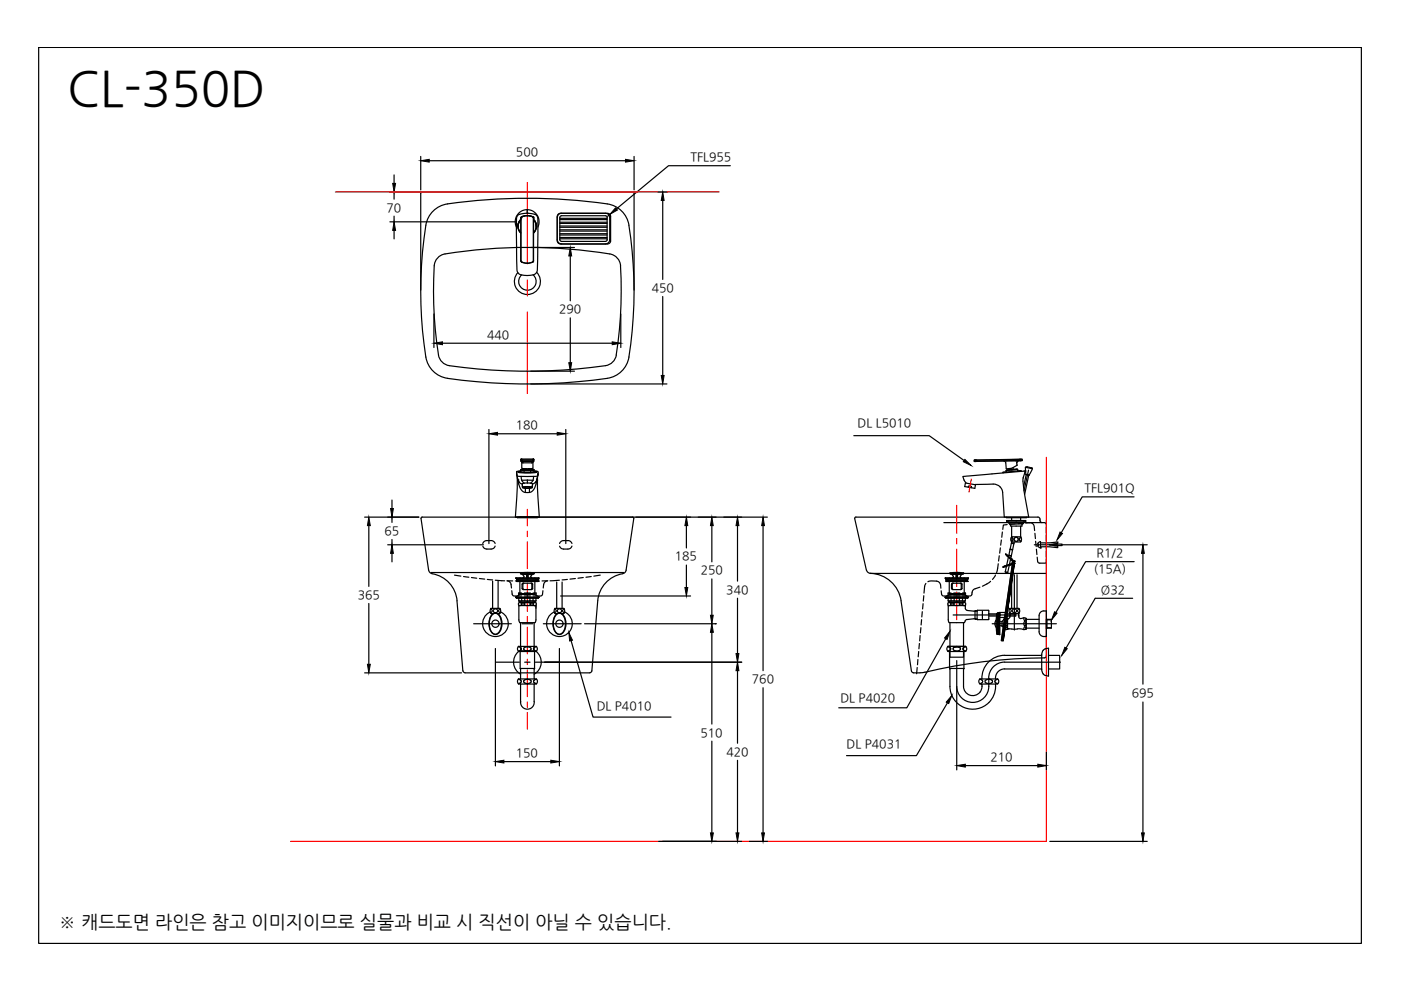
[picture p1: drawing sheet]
<svg xmlns="http://www.w3.org/2000/svg" width="297mm" height="210mm" viewBox="0 0 297 210" stroke-linecap="round" stroke-linejoin="round" font-family="sans-serif">
<defs><g id="words">
<text font-size="10.4" x="14.3" y="22.4">CL-350D</text>
<text font-size="3.9" x="12.5" y="196.8">※ 캐드도면 라인은 참고 이미지이므로 실물과 비교 시 직선이 아닐 수 있습니다.</text>
<g font-size="2.6">
<text x="109.4" y="33.1">500</text>
<text x="146.4" y="34.1">TFL955</text>
<text x="82" y="44.9">70</text>
<text x="138.2" y="61.9">450</text>
<text x="103.3" y="71.8">440</text>
<text x="118.5" y="66.4">290</text>
<text x="109.4" y="91">180</text>
<text x="181.8" y="90.6">DL L5010</text>
<text x="229.9" y="104.4">TFL901Q</text>
<text x="81.5" y="113.4">65</text>
<text x="143.1" y="118.8">185</text>
<text x="232.5" y="118.2">R1/2</text>
<text x="148.6" y="121.8">250</text>
<text x="154" y="125.9">340</text>
<text x="231.9" y="121.4">(15A)</text>
<text x="233.4" y="126">Ø32</text>
<text x="75.9" y="127">365</text>
<text x="159.4" y="144.8">760</text>
<text x="178.2" y="148.9">DL P4020</text>
<text x="240" y="147.8">695</text>
<text x="126.5" y="150.4">DL P4010</text>
<text x="109.4" y="160.5">150</text>
<text x="148.5" y="156.2">510</text>
<text x="154" y="160.2">420</text>
<text x="179.5" y="158.6">DL P4031</text>
<text x="210" y="161.3">210</text>
</g>
</g></defs>
<!-- layer: 5 -->
<path d="M8.2 10.1h280.4v189.9h-280.4z" fill="none" stroke="#000" stroke-width=".25"/>
<!-- layer: 2 -->
<g fill="none" stroke="#000" stroke-width=".25">
<path d="M102.3 115.2l.3-.3 .4-.3h1.3l.4 .3 .3 .3M105 115.8l-.3 .4-.6 .2h-1.2l-.5-.6M118.6 115.2l.3-.3 .4-.3h1.3l.4 .3 .3 .3M121.3 115.8l-.4 .5-.5 .1h-1.2l-.6-.6M211.7 119.5l-.4 1.9M211.9 117.8l-.2 1.2M212.1 116.2l-.2 1.1M212.3 114.5l-.1 1.1M212.5 112.8l-.1 1.1M213.5 111.2l-.8 .1-.1 .9M215.2 111.1l-1.1 .1M216.9 110.9l-1.1 .1"/>
<path d="M217.5 110.9l.8-.1a.91 .91 0 0 1 1 .8l.1 .9M219.4 113.1l.1 1.1M219.6 114.8l.1 1.1M219.7 116.4l.1 1.2M219.9 118.1l.1 1.1 .4 .2h1.5v-.8M221.9 110.4v.8M221.9 111.8v1.1M221.9 113.5v1.1M221.9 115.2v1.1M221.9 116.9v1.1M96.4 121.9l1.3 .3M98.3 122.2l1.1 .2"/>
<path d="M100 122.4l1.1 .2M101.6 122.7l1.2 .1M103.3 122.9l1.1 .1M105 123l2 .1M107.5 123.1a.91 .91 0 0 1 .9 .9v.7M107.6 123.1l1.1 .1M108.5 125.2l.1 .8 .4 .4h.9v-.7h.7M109.3 123.2h1.1M109.9 126.4h.7M111 123.2h.6M111.2 125.7h1.3M111.2 126.4h1.3"/>
<path d="M112.7 123.2h-.7M113 126.4h.7M114.3 123.2h-1.1M115.1 125.2l-.1 .9-.3 .3h-1v-.7h-.7M116 123.1l-1.1 .1M116.1 123.1a.91 .91 0 0 0-.8 .9l-.1 .7M118.6 123l-2 .1M120.3 122.9l-1.1 .1M122 122.7l-1.2 .1M123.7 122.4l-1.2 .2M125.4 122.2l-1.2 .2M127.3 121.9l-1.4 .3"/>
<path d="M194.6 139.8l-.1 1.1M194.8 138.1l-.1 1.2M194.9 136.4l-.1 1.2M195.1 134.7l-.1 1.2M195.2 133.1l-.1 1.1M195.4 131.4l-.1 1.1M195.5 129.7l-.1 1.1M195.7 128l-.1 1.1M195.9 126.3l-.1 1.1M196.3 123.7l-.2 .4-.2 1.7M196.7 123.3l.8-.1h1.1a.97 .97 0 0 1 .8 .8l.1 .7M199.5 125.3l.2 .7 .3 .4h1v-.7h.6"/>
<path d="M201 126.4h.6M202.2 125.7h1.3M202.2 126.4h1.3M204.1 126.4h.6M207.8 124.5l-1 .3a1.17 1.17 0 0 0-.8 1.3l-.3 .3h-1v-.7h-.6M210 123.3l-1.7 1M211.1 121.9l-.7 1M194.5 141.5l-.2 1.4"/>
</g>
<!-- layer: 0 -->
<g fill="none" stroke="#000" stroke-width=".25">
<path d="M83.6 37.1v1.8M154.8 35.1h-13.1l-11 9.2M82.7 40.7h51.5M82.7 47h26.8M83.6 40.7v1.5M83.6 45.8v1.2M83.6 48.9v1.8M112.5 52.5h9.3M113 58.3a1.85 1.85 0 0 1 .2 2.6 1.85 1.85 0 0 1-2.7 .1 1.85 1.85 0 0 1 .1-2.7M113.8 57.7a2.76 2.76 0 0 1 0 3.9 2.76 2.76 0 0 1-3.9 .1 2.76 2.76 0 0 1-.1-3.9M120.9 54.3v9.5M129.3 45.4l-.5 .5"/>
<path d="M139.5 40.7h1.9M140.5 42.5v16.7M92 66.6v7.1M93.8 72.8h36M112.5 78.7h9.3M120.9 67.4v9.5M131.6 66.6v7.1M140.5 62.9v16.7M103.7 91.1v24.2M105.5 92h12.6M112.5 81.4h28.9M120 91.1v24.2"/>
<path d="M181 92.4h16l7.4 5.2M77.3 109.6h11.5M78.2 111.4v12.9M82.2 115.5h20.3M83.1 106v1.8M83.1 109.6v1.2M83.1 114.4v1.1M83.1 117.3v1.8M89.5 109.6h73.2M89.5 109.6l-.2 .3 1.6 11M109.7 109.8v-.2h4.2v.2M110.2 109.6h.1"/>
<path d="M134.1 109.6l.3 .3-1.7 11M145.5 111.4v4.8M145.5 119.8v4.8M150.9 111.4v7.7M156.4 111.4v11.8M161.8 111.4v30.8M181.2 110l2.5 10.9M181.5 109.6h38.5M181.5 109.6l-.3 .3M200.1 110.8h21.3l.4 .2 .1 28-.3 .4a124.2 124.2 0 0 0-26.3 3.2h-.2M213.4 109.6v.2M217.6 109.6v.2"/>
<path d="M219.3 115.5h4.9M220 115.7l.6 .4M220 115.7h.2v-.4h-.2l.1-.2 .5-.2v1.3M220 109.6a.54 .54 0 0 1 .5 .8l.2 .3 .3 .1M220.6 116.2h.1M220.6 115.1l3.7-.2-.1 .3-1.7 .3 1.7 .3 .1 .3-3.7-.2M223.4 115.4h1.8v.3h-1.7M225 115.5h18.2M240.5 119.1h-10.3l-6.3 10.8M242.3 117.3v27.8M78.2 128v12.8M90.9 120.9a.93 .93 0 0 0 .7 .7 6.3 6.3 0 0 1 5.3 5.8l1.2 14.8"/>
<path d="M91.4 121.4h40.8M118.9 126.4h27.5M121.1 135.8l4.6 16.2h16.6M123.9 132.2h27.9M132 121.6a6.3 6.3 0 0 0-5.3 5.8l-1.2 14.8M132.8 120.9a.9 .9 0 0 1-.8 .7M150.9 122.7v7.8M150.9 134.1v19.4M156.4 126.8v11.8M183.7 120.9a.91 .91 0 0 0 .9 .7 6.8 6.8 0 0 1 6.4 5.8l2.2 14.9 .5 .3M184.5 121.6h37.4M200.5 135.4l-8.2 14.7h-14.5"/>
<path d="M240.1 126.9h-7.9l-6.2 10.5M77.3 142.7h20.6M98.2 142.2l.2 .4h.2M98.6 142.7h26.4M115.5 140.4h41.8M125.5 142.2l-.3 .4h-.2M150.9 157.1v19.5M156.4 142.2v15.4M161.8 145.8v30.8M193.7 142.7h1.4M200.9 149l-6.6 11.2h-14.8M242.3 148.8v27.8"/>
<path d="M139.7 178.4h17.6M156.4 161.2v15.4M158.9 178.4h3.8M222.6 178.4h20.6"/>
</g>
<!-- layer: 1 -->
<g fill="none" stroke="#f00" stroke-width=".25">
<path d="M111.8 38.7v17.3M71.1 40.7h81.4M111.8 59.4v3.4M111.8 66.1v17.3M221.9 97v81.4h-160.3M111.8 108v3.5M111.8 112.6v1.2M111.8 114.9v5.6M202.8 107.1v6M202.8 114.2v1.1M202.8 116.4v5.7M205.9 101.6l-.4 2.7"/>
<path d="M111.8 121.7v1.1M111.8 124v5.6M111.8 130.7v1.2M111.8 133v5.6M111.8 139.8v1.1M202.8 123.2v1.2M202.8 125.5v5.9M111.8 142v5.7M111.8 148.8v1.2M111.8 151.1v3.5"/>
</g>
<!-- layer: 0 -->
<g fill="#000" stroke="#000" stroke-width=".21">
<path d="M83.3 38.9h.6l-.3 1.8zM83.6 47l.3 1.9h-.6zM120.9 52.5l.3 1.8h-.6zM130.5 44.1l.4 .4-1.6 .9zM140.5 40.7l.3 1.8h-.6zM92 72.8l1.8-.3v.6zM120.6 76.9h.6l-.3 1.8zM129.8 72.5l1.8 .3-1.8 .3zM140.2 79.6h.6l-.3 1.8zM103.7 92l1.8-.3v.6zM118.1 91.7l1.9 .3-1.9 .3zM204.6 97.4l1.3 1.3-1.7-.8z"/>
<path d="M78.2 109.6l.3 1.8h-.6zM83.1 115.5l.3 1.8h-.6zM82.8 107.8h.6l-.3 1.8zM145.5 109.6l.3 1.8h-.6zM150.9 109.6l.3 1.8h-.6zM156.4 109.6l.3 1.8h-.7zM161.8 109.6l.3 1.8h-.6zM242.3 115.5l.3 1.8h-.6zM120.6 134.1l.8 1.6-.6 .2zM145.2 124.6h.6l-.3 1.8zM150.6 130.5h.6l-.3 1.7zM150.9 132.2l.3 1.9h-.6z"/>
<path d="M156 138.6h.7l-.3 1.8zM201.4 133.8l-.6 1.8-.5-.3zM77.9 140.8h.6l-.3 1.9zM156.4 140.4l.3 1.8h-.7zM201.8 147.4l-.6 1.8-.6-.3zM150.6 176.6h.6l-.3 1.8zM156 176.6h.7l-.3 1.8zM161.5 176.6h.6l-.3 1.8zM242 176.6h.6l-.3 1.8z"/>
</g>
<!-- layer: 4 -->
<g fill="none" stroke="#000" stroke-width=".25">
<path d="M109.9 137.1l.6 .3M109.9 137.1h3.8M110 137l-.3 .6 .3 .5M110.3 138.1v3.6h3v-3.6M110.5 137.4v.3M110.5 137.8l-.6 .2M111.2 137.3l.5-.2a.56 .56 0 0 1 .6 .1 .56 .56 0 0 1 .2 .6l-.5 .2a.57 .57 0 0 1-.7 0 .57 .57 0 0 1-.1-.7zM113.7 138.1h-3.7a2.93 2.93 0 0 0 .4 4.8M113.7 137l.2 .6-.2 .5M113.7 138.1a2.93 2.93 0 0 1-.4 4.8M113.7 137.1a.49 .49 0 0 0-.6 .5 .49 .49 0 0 0 .6 .4M200.9 137.1l.2 .1"/>
<path d="M201 137.1h.4h-.4M201 137l-.2 .6 .2 .5h3.7l.3-.5-.3-.6M201.1 137.1l.2 .1M201.3 138.1v3.6h3.1M201.3 137.9l-.4 .1M201.3 137.2a.36 .36 0 0 1 .3 .4 .36 .36 0 0 1-.3 .3M201.4 137.1h1.4h-1.4M202.1 137.7l.2 .2M202.1 137.7a.75 .75 0 0 1 1.2-.5l.3 .2v.3M202.3 137.9l.6 .1 .5-.1M203.6 137.7l-.2 .2M204.2 137.8l.6 .2"/>
<path d="M204.2 137.4v.3M204.3 137.1h-1.5h1.5M204.4 138.1v3.6M204.6 137.1l-.4 .3M204.7 137.1h-.4h.4M204.8 137.1l-.2 .1M213 139h7.9M213 138.9a4.8 4.8 0 0 0-4.8 5M221.2 137.9l-.3 .9v3.2a1.31 1.31 0 0 0 1.4 1.3v-5.8l-.7 .1-.4 .3M222.3 139h2.4v2.8h-2.4M109.9 144l.5 .2M109.9 144h3.3"/>
<path d="M110 143.9l-.3 .6 .3 .5M110.3 141.8l.1 2.2M110.4 145v3.8M110.4 144.8l-.5 .1M110.4 144.2l.1 .3-.1 .3M111.1 144.3v.3M111.1 144.6l.4 .3M111.5 144.1l-.4 .2M111.5 144.9h.6M111.8 144h.1M111.8 144a.47 .47 0 0 1 .7 .2 .47 .47 0 0 1-.2 .6l-.1 .1M111.8 144l-.3 .1"/>
<path d="M113.2 145v3.8M113.3 148.7a1.45 1.45 0 0 1-1.5 1.7 1.45 1.45 0 0 1-1.4-1.7v.2M113.4 141.7l-.2 2.3h.5M113.7 143.9l.2 .6-.2 .5h-3.8M113.8 144a.48 .48 0 0 0-.7 .5 .48 .48 0 0 0 .7 .4M201.3 141.7l.1 3.8a4.8 4.8 0 0 0 5.1 4.9 4.8 4.8 0 0 0 4.6-5.4M204.3 141.9v3.6a1.95 1.95 0 0 0 2.2 2 1.95 1.95 0 0 0 1.6-2.4M204.4 141.7l-.1 .2M207.7 144a.48 .48 0 0 1 .7 .5 .48 .48 0 0 1-.7 .4M207.8 143.9l-.3 .6 .3 .5h3.7M207.8 144h3.7M208.1 145v.1"/>
<path d="M209 144.2l.5-.2a.57 .57 0 0 1 .6 .1 .57 .57 0 0 1 .2 .6l-.3 .2a.72 .72 0 0 1-1.1-.6zM209.6 143.9a4.7 4.7 0 0 1-1 4 3.4 3.4 0 0 1-3.7 .8 3.4 3.4 0 0 1-2.1-3.2M209.6 144h.1M211.5 143.9l.3 .6-.3 .5M211.6 144a.48 .48 0 0 0-.7 .5 .48 .48 0 0 0 .7 .4M213 140.4h11.8M213 140.4a3.4 3.4 0 0 0-3.4 3.4M220.9 141.8h-7.9a1.96 1.96 0 0 0-1.9 2.1"/>
</g>
<!-- layer: 1 -->
<g fill="none" stroke="#000" stroke-width=".25">
<path d="M109.8 47.9v.1M109.8 48l.2 .7 .4 .6M109.8 47.9l.1 .3M109.8 47.8v.1M109.9 47.4l-.1 .5M110 47.1l-.2 .8M110.4 46.2h.1M110.4 55.3h.1M110.4 46.5a1.97 1.97 0 0 0 0 2.9M110.4 46.6a1.95 1.95 0 0 0-.1 2.6M110.4 46.2v9.1M110.4 46.6l-.4 .6-.2 .7"/>
<path d="M110.4 46.6l-.4 .6-.2 .8M110.4 55.3l.2 .3M110.5 46.2v9.1M110.5 55.3l.1 .3M110.6 46h.1M110.6 46a2.45 2.45 0 0 1 2.4 0M110.6 46l-.2 .2M110.6 55.5a2.68 2.68 0 0 0 2.4 0M110.6 46a2.68 2.68 0 0 1 2.4 0M110.6 46l-.1 .2M111.8 45.2a2.3 2.3 0 0 0-2.1 .6l-.2 .6v2.9l.1 7.9a1.07 1.07 0 0 0 .9 1.1l1.3 .1 1.3-.1a1.14 1.14 0 0 0 .8-1.1l.1-10.8a1.17 1.17 0 0 0-1.4-1.1l-.8-.1v-.7a2.59 2.59 0 0 1 2.3 3.7M111.8 44.5a2.59 2.59 0 0 0-2.3 3.7"/>
<path d="M111.8 45.2h.1M113 55.5v.1a2.72 2.72 0 0 1-2.4 0M113 46l.1 .2v9.1l-.1 .2M113 46h.1M113 46l.1 .2M113.1 46.2h.1M113.1 46.5a1.97 1.97 0 0 1 0 2.9M113.1 46.6a1.94 1.94 0 0 1 0 2.8M113.1 46.2v9.1M113.1 55.3l-.1 .3M113.1 55.3h.1M113.6 47.3l.1 .6"/>
<path d="M113.7 47.9v.1M113.7 47.7v.5M113.7 47.9l-.1 .5M113.7 47.9l-.1-.7-.4-.6a1.95 1.95 0 0 1-.1 2.7M109.9 100v.2M110.2 99.9l-.7 .1 .3 1.8M110.4 99.7v.4l2.1 .1M110.4 99.7l.7 .1M110.4 99.9h-.5l1.9 .2 2-.1M110.5 97.4v.1M110.5 97.8h.1M110.5 97.4v.4"/>
<path d="M110.5 99.6l.6 .1M110.5 99.6h-.1M110.5 97.5l.1 .3M110.5 97.5h.1M110.5 97.3h2.6M110.6 97.8h.1M110.6 97.8v.2M110.6 97.6h2.4M110.6 97.8h2.4M110.6 98v1.3l1.2 .1 1.2-.1v-1.3M110.6 97.3l-.1 .1M110.6 98l.3 .1"/>
<path d="M110.6 97.5h2.4M110.6 97.5h.1M110.8 99.6h-.4M110.8 99.5v.2M110.8 99.6h-.3M110.8 97.8l.1 .3h1.9l.1-.3M110.8 99.6h-.1M110.8 99.6l1.2 .1 .9-.1M111.1 99.8h1.4M111.1 99.8v.4M111.1 99.7h1.4M111.1 99.7v.1"/>
<path d="M111.5 99.4v.1h.6v-.1M111.5 99.4l-.7 .1h2.1l-.8-.1M112.5 99.7v.1M112.5 99.8v.4M112.9 99.6h.3M112.9 99.5v.2M112.9 99.6h.1M113 98l-.2 .1M113 97.5h.1M113 97.8h.1M113 97.8v.2M113.1 97.8h-.1"/>
<path d="M113.1 97.3l.1 .1M113.1 97.5h-.1M113.1 97.5h.1M113.1 97.5l-.1 .3M113.2 97.8h-.1M113.2 97.4v.4M113.2 99.6l-.7 .1M113.2 97.8h-.2M113.2 99.6h.1M113.2 97.4l-.1 .1M113.2 99.7v.4l-.7 .1M113.2 99.7l-.7 .1"/>
<path d="M113.2 99.9l.6 .1M113.5 99.9l.6 .1-.3 1.8M113.7 100v.1M206.6 97.6v.2M206.6 97.8l.3 .1M206.8 97.6v.2h-.2M206.9 97.8v.1M206.9 97.5l-.3 .1M206.9 97.5v.1M207.1 97.5v.3h-.3M207.1 97.8l9.1-.2zM207.1 97.8l-.2 .1"/>
<path d="M212.8 97.7l.4 .2v.2l.1 1.3 1.2-.1 1.1-.6v-.6M213.3 99.8l2.5-.3v.4M213.3 99.8l.1 .4M213.4 99.7l-.1 .1M214.2 99.3l.1 .2M214.8 99.1v.4M215.6 99.5l-2.1 .2M215.8 99.5l-2.4 .2M216 97.7l-.3 .1-.1 .4M216 97.7l-.4 .4M216.2 97.4l-9.6 .2M216.4 97.3v.3h-.2v-.2h.5v.2"/>
<path d="M216.5 99.9v-.1l-3.9 .3M216.5 99.8h-.7M216.6 97.4l-9.7 .1M216.7 97.3v.1M216.7 97.6l-.3 .1M216.7 97.6l-.5 .1M217.3 99.9l-13.2 1.1 .7 1.4M217.3 99.9h.1M217.3 99.9l-.3 1.2M109.5 100.2l.2 .7 2.1 .1 2.1-.1 .2-.7M109.7 100.9l.1 .9 .3 .5M109.7 101.3l-.4 8.3"/>
<path d="M109.7 101.4a3.7 3.7 0 0 0 1.4 3h1.2M109.7 109.8h4.2M109.8 101.8l.4 .6 .5 .3M109.8 101.8h.1M109.9 100.1h.1M109.9 100.1h-.1a10.5 10.5 0 0 0 4 0h-.1M110.5 101l.1 .8h1.2M110.6 101.8l.6 .6M110.7 102.6v.5M110.7 102.6a3.4 3.4 0 0 1 2.2 0M110.8 103.1v.2a2.73 2.73 0 0 0 2.1 .1v-.3M110.8 103.3l1-.1 1.1 .1"/>
<path d="M110.9 103.3l.9-.1 .9 .1-.9 .2zM110.9 103.3h.1M111.4 103.5v.9M111.8 101.8h1.2M111.8 101.8v.6M112.3 103.5v.9M112.6 103.3l.1 .1h-.3a1.36 1.36 0 0 1-1.4-.1M112.7 103.3h.1M112.9 102.6v.5M113 101.8l-.6 .6M113.1 101l-.1 .8M113.6 102.2h.1"/>
<path d="M113.8 101.8l-.3 .5-.6 .4M113.8 101.8h.1M113.8 101.8l-.1 .2M113.9 101.5a3.5 3.5 0 0 1-1.3 2.8l-.3 .1M113.9 101.3l.4 8.3h-5M114 100.9l-.2 .9M204.7 102.4l2.1 .4-.1 .7-.8-.1 .1-.3-.6-.1-.1 .3-.8-.1zM205.3 103.3l.6 .1M206.7 102.8l3.9-.2a1.94 1.94 0 0 1 1.4 .6M212.6 100.1l.1 .2M213.3 100.1h-.7M213.4 109.8h4.2"/>
<path d="M216.9 102l1.2 7.6h-5.2l-.4-5.5-.5-.9M216.9 102h.1M217 101.1l-.1 .9M200.7 126.4h4.3M105.1 140.4h5M111.2 140.4h1.2M113.5 140.4h5"/>
</g>
<!-- layer: 7 -->
<g fill="none" stroke="#000" stroke-width=".25">
<path d="M217.4 99.1l1.5 .3-.2-.2M217.4 99.1l.1 1.5M217.7 99h.1M217.7 99l-.3 .1M217.7 99l1 .2M218.1 99.7l-1 4.4M218.7 99.2h.1M218.9 99.4l-.7 1.3M213.2 117.5l.7 .4M213.2 117.5l.3 .3zM213.4 110.5v-.1h4.1v.1M213.4 110.5l.2 .1h3.8l.1-.1"/>
<path d="M213.5 117.8l1.2 1.2M213.5 117.8l1.1 1.1M213.6 120h.1M213.8 110.6l.1 .3M213.9 110.9l.2 .2M213.9 118.1l.5 .4zM213.9 117.7v.1M214 119.8h.1M214.1 119.8l-.5 .2M214.1 119.8h.1M214.1 111.1h2.7M214.1 111.1l.1 .1"/>
<path d="M214.2 116.5l.5 .1-.3 1.2-.5-.1zM214.2 116.4v.1M214.2 111.2v.3h2.5v-.3M214.3 118.4v.1M214.3 118.3l.6 .6M214.4 118.5h.1M214.4 117.8v.1M214.4 115.2l.6 .1-.3 1.2-.5-.1zM214.4 113.9h.1M214.5 113.8h1.9M214.5 114.9l-.1 .2 .6 .1v-.3M214.5 109.8v.6"/>
<path d="M214.5 111.5v2.3M214.5 115.1v.1M214.5 114h.1M214.5 113.8a.9 .9 0 0 0 0 1.1M214.6 119.7l-.6 .2M214.6 119.5h.1M214.6 119.5l-1.6 .6M214.6 119.4h.1M214.6 119.4l-1.6 .6M214.6 114.7l-.2 .1M214.7 114l.1 .2M214.7 119.4l-2.4 16.4"/>
<path d="M214.7 116.5l-.1 .1M214.7 118.9h.1M214.7 118.9v.1M214.7 119v.1M214.7 119.1l-.1 .3M214.7 118.9l.4 .1M214.7 118.9l.1 .2M214.7 114.2v.3M214.7 119.1l-.1 .3h.1M214.8 114.5l-.1 .2M214.8 119.1h.3M214.8 119.1l-.1 .3"/>
<path d="M214.9 119.1l-2.5 16.8M214.9 119.1l.1 .1M214.9 115.2v.1M215 119.2l.1 .3M215 119.2l-2.5 16.7M215 119.1l.1 .4M215.1 119.5l-2.4 16.4 2.4-16.4M215.1 119.4v-.3v.3M215.1 119.5h.1M215.1 119v.1M215.1 119h.1M215.1 119.1h.1"/>
<path d="M215.1 114a.44 .44 0 0 0 .1 .7 .44 .44 0 0 0 .7-.2M215.3 113.9h.3M215.3 114h-.1M215.6 114h.2M215.8 114l.1 .2M215.9 114.2v.3M216.3 114l-.2 .4 .4 .4M216.4 109.8v.6M216.4 111.5v2.3M216.4 113.8a.9 .9 0 0 1 0 1.1h-1.9M216.4 114h-.1M216.5 113.9h-.1"/>
<path d="M216.8 111.1l-.1 .1M217 110.9l-.2 .2M217.1 110.6l-.1 .3M217.5 100.6l.7 .1M217.5 100.6h.1M217.6 100.6l.5 .2M217.6 100.6l-.6 2.7M218.1 100.8l-.9 4M218.2 100.7l-.1 .1M111.8 123.4h.1M213 120.1l-.4 .1 .8-.1M213 120.1l-.4 .1"/>
<path d="M213.1 121.2l.6 .1M213.1 121.2l.8-3.4 .5 .1-.7 3.4"/>
</g>
<!-- layer: 3 -->
<g fill="none" stroke="#000" stroke-width=".25">
<path d="M89.2 33.2v7.1M91 34.1h41.6M134.4 33.2v7.1M89.5 40.7l-.3 .3v20.5M91.6 45a6.6 6.6 0 0 1 5.2-2 117.5 117.5 0 0 1 32.7 .4 5.4 5.4 0 0 1 3.8 4.4 87.7 87.7 0 0 1-.1 28.7 5.5 5.5 0 0 1-4.5 3.7 117.2 117.2 0 0 1-34.6-.2 5.5 5.5 0 0 1-3.8-4.3 88.8 88.8 0 0 1 .2-28.7l.2-.7zM92.8 54.7a4.4 4.4 0 0 1 3.5-1.1 107.4 107.4 0 0 1 33.6 .4 2.68 2.68 0 0 1 1.7 2.4 84.9 84.9 0 0 1-1.1 19.4 2.73 2.73 0 0 1-2.1 1.7 113.9 113.9 0 0 1-33.7-.1 2.7 2.7 0 0 1-1.7-2.1 82.2 82.2 0 0 1-.8-19.6zM128.8 45.2h-10a.62 .62 0 0 0-.6 .7l-.1 5.2a.66 .66 0 0 0 .7 .6h10M128.8 45.2a.62 .62 0 0 1 .7 .7v5.2a.62 .62 0 0 1-.7 .6M134.2 40.7l.2 .3v20.5M240.4 105.3h-10.9l-4.5 7.6M105 137.5v24.9M109.3 126.6h5"/>
<path d="M109.4 122.6h4.8M109.4 122.6l.2 .1M109.5 126.7v.2l4.7-.1M109.5 122.8l.1 .1h4.5v-.1M109.5 123.3h.1M109.5 122.8h.1M109.5 123.3h4.6M109.5 122.7h4.6M109.6 123.1h4.5M109.6 123.1l-.1 .2M109.9 122.9v.2M109.9 127.9l.2 .5 .5-.1"/>
<path d="M109.9 127.9l.4-.2 .3 .2M110 126.9l.1 .6h3.4l.1-.6M110 127.4h.6M110 131.4l.2 .6M110.2 132h3.2M110.2 123.3v2.7l-.9 .6M110.2 125.8l.1 .2M110.2 125.9h3.2M110.2 126h3.2M110.2 127.5v.3M110.3 121.5l.2 .2h2.7l.1-.2M110.3 121.6h3"/>
<path d="M110.4 132v6h2.8v-6M110.4 121.5h.1M110.4 121.5l1.8-.1 1.1 .1M110.5 127.9h.7v.4h-.7zM110.6 126.9v.5h.7v-.5M110.7 123.9v.9M110.7 123.9l.2-.2 1.8-.1 .2 .3v.9l-.2 .2h-1.8l-.2-.2M110.8 121.8l.3 .4M111 122.4l-.1 .1M111.1 122.2l-.1 .2M111.1 123.6l-.2 .3v.9l.2 .2M111.2 128.3l.6 .1"/>
<path d="M111.3 127.4h1.1M111.7 121.8h-1h.1M111.7 121.8h.3M111.7 121.8v.7M111.8 121.8l-.1 .5M111.8 127.7l-.6 .2M111.8 128.4h-1.8v3M111.8 128.4h1.5M111.8 127.7l.6 .2M111.9 121.8v.5M111.9 122.3h-.2v.2M111.9 122.3v.2"/>
<path d="M112 121.8h1h-.2M112 121.8v.7M112.4 126.9v.5h.6v-.5M112.4 127.9h.7v.4h-.7zM112.4 128.3l-.6 .1M112.6 123.6l.2 .3M112.6 122.2l.1 .3M112.8 123.9v.9M112.8 124.8l-.2 .2M112.8 121.8l-.2 .4M113 127.4h.7M113.1 127.9l.3-.2 .3 .2"/>
<path d="M113.4 128.4l.2 .1v2.9M113.4 127.5v.3h-3.2M113.4 123.3v2.7M113.4 125.8l-.1 .2M113.4 126l.9 .6M113.6 131.4l-.2 .6M113.7 127.9v.4l-.1 .1-.5-.1M113.8 122.9v.2M114.1 123.1v.2M114.1 123.3h.1M114.1 122.8h.1M114.1 126.7v.1"/>
<path d="M114.2 122.6l-.1 .1M114.2 122.6h.1M114.3 122.5l-4.9 .1M118.6 137.5v24.9M200.4 126.6h4.9M200.4 122.6h4.9M200.4 122.6l.2 .1M200.4 122.5h4.9M200.4 122.5v.1M200.5 126.7l.1 .2h4.5l.1-.2M200.6 122.8v.1h4.5v-.1M200.6 122.8h.1"/>
<path d="M200.6 123.3h.1M200.6 123.3h4.5M200.6 122.7h4.5M200.6 123.1h4.5M200.6 123.1v.2M200.9 122.9v.2M201 127.9v.4M201 127.9l.3-.2 .3 .2M201 128.3l.3 .1 .3-.1M201 126.9l.1 .6h3.4M201 127.4h.6M201 131.4l.2 .6"/>
<path d="M201.2 132h3.3M201.3 125.8v.2M201.3 127.5v.3h3.1v-.3M201.3 125.9h3.1M201.3 126h3.1M201.3 123.3v2.7M201.3 126l-.9 .6M201.4 121.5l.1 .2h2.7l.1-.2M201.4 121.6h2.9M201.4 121.5l1.5-.1 1.4 .1M201.4 132v7.3h2.9v-7.3M201.6 127.9h.7v.4h-.7z"/>
<path d="M201.6 126.9v.5h.7v-.5M201.8 123.7h2.1v1.2h-2.1zM201.9 121.8l.2 .4-.2 .3M202.1 130.4h13.3M202.1 123.6l-.2 .3v.9l.2 .2M202.3 128.3l.5 .1M202.3 127.4h1.1M202.7 121.8h-1h.2M202.7 121.8h1.3h-.1M202.7 121.8v.7M202.8 122.5v-.2h.1v.2M202.8 121.8v.5"/>
<path d="M202.8 127.7l-.5 .2M202.9 127.7l.6 .2M202.9 121.8v.5M203 121.8v.7M203.4 126.9v.5h.7v-.5M203.4 127.9h.7v.4h-.7zM203.5 128.3l-.6 .1M203.6 123.6l.2 .3v.9l-.2 .2M203.6 122.2l.1 .2M203.7 122.4l.1 .1M203.8 121.8l-.2 .4M204.1 127.4h.6"/>
<path d="M204.1 127.9l.3-.2 .3 .2M204.4 128.4h.1M204.4 126l.9 .6h-4.9M204.4 125.8v.2M204.4 123.3v2.7M204.6 128.4h-3.5l-.1 3M204.6 128.4l.1 .8 .4 .2M204.6 131.7l-.1 .3M204.7 126.9v.5l-.2 .1M204.7 127.9v.4l-.1 .1-.5-.1M204.8 122.9v.2M205.1 129.4l1.7 .1"/>
<path d="M205.1 123.1v.2M205.1 122.8h.1M205.1 123.3h.1M205.3 122.5v.1M205.3 122.6l-.2 .1M206.8 129.5v.1M206.8 131.2v.1M206.8 131.3h.4M206.8 129.5h.4M206.8 131.3l-.3-.1-1.5 .1-.4 .4M207.2 129.5l2.3-.1 .2 .1M207.2 129.6h-.5v1.6h.5"/>
<path d="M207.2 129.5v1.8M208.3 129.6v1.6M209.6 130.2h2.3M209.6 129.5v1.8M209.7 131.2l-.2 .2-2.3-.1M209.7 130.6h2.2M211.5 130.6l.4 .3M211.8 130.6h.1M211.8 130.1h.1M211.9 130.1h-.1M211.9 130.1v.5M211.9 130.6h-.1"/>
<path d="M211.9 130.9h1.3M213.2 130.2h2.1M213.3 130.1l-.1 .2v.3M213.3 130.6h.1M213.3 130.1h.1M213.4 130.6h-.1M213.7 130.2l-.5-.3h-1.3l-.4 .3M213.7 130.6l-.5 .3M215.3 130.2h.1M215.4 130.2l-.1 .4h-2.1M202.8 140.1v23.1M221.9 159.5v3.7"/>
<path d="M106.8 161.5h10M204.7 162.3h15.3"/>
</g>
<!-- layer: 6 -->
<g fill="none" stroke="#000" stroke-width=".25">
<path d="M103.9 129.8a2.72 2.72 0 0 0-1 4.1 2.72 2.72 0 0 0 4.3 0 2.72 2.72 0 0 0-1.1-4.1M104 129.1a.4 .4 0 0 1 .4 .4 .4 .4 0 0 1-.4 .4M104.3 130.4a1.01 1.01 0 0 1 1.1-.3 1.01 1.01 0 0 1 .7 .9 2.85 2.85 0 0 1-.8 3.4 1.52 1.52 0 0 1-1.5-1.7l.1-1.3zM104.3 130.3a1.15 1.15 0 0 1 1.3-.2 1.15 1.15 0 0 1 .6 1 2.98 2.98 0 0 1-.8 3.4 1.47 1.47 0 0 1-1.7-1.7 3.2 3.2 0 0 1 .6-2.5zM104.4 123.2v5.8M104.6 130.1h-.5a.9 .9 0 0 1 0-1.1h1.9a.88 .88 0 0 1 0 1.1h-.5M105.6 123.2v5.8M106.1 129.1a.4 .4 0 0 0-.4 .4 .4 .4 0 0 0 .4 .4M117.5 129.8a2.72 2.72 0 0 0-1 4.1 2.72 2.72 0 0 0 4.3 0 2.72 2.72 0 0 0-1.1-4.1M117.6 129.1a.4 .4 0 0 1 .3 .4 .4 .4 0 0 1-.3 .4M117.9 130.4a1.01 1.01 0 0 1 1.1-.3 1.01 1.01 0 0 1 .7 .9 2.78 2.78 0 0 1-.9 3.4 1.52 1.52 0 0 1-1.5-1.7l.1-1.3zM117.9 130.3a1.15 1.15 0 0 1 1.2-.2 1.15 1.15 0 0 1 .7 1 2.98 2.98 0 0 1-.8 3.4 1.47 1.47 0 0 1-1.7-1.7 3.2 3.2 0 0 1 .6-2.5z"/>
<path d="M118 123.4v5.6M119.1 130.1h.5M119.2 123.4v5.6M119.5 129a.9 .9 0 0 1 0 1.1M119.6 129h-1.9a.9 .9 0 0 0 0 1.1h.4M119.6 129.1a.4 .4 0 0 0-.3 .4 .4 .4 0 0 0 .3 .4M210.4 132.2h13.6M211.2 131.5l-.3 .7 .3 .8M211.4 130.1v4.3M211.5 130v4.5M211.5 130a8.9 8.9 0 0 0-.1 4.5h.4M211.5 134.5h.3"/>
<path d="M211.5 132.8h.3M211.5 132.7h.3M211.5 132.6h.3M211.5 132.5h.3M211.5 132.4h.3M211.5 133.3h.3M211.5 133.2h.3M211.5 133.1h.3M211.5 133h.3M211.5 132.9h.3M211.5 133.4h.3M211.5 134.1h.3"/>
<path d="M211.5 134h.3M211.5 133.8h.3M211.5 133.7h.3M211.5 133.6h.3M211.5 133.5h.3M211.5 133.9h.3M211.5 134.3h.3M211.5 134.2h.3M211.5 134.4h.3M211.5 131.7h.3M211.5 131.8h.3M211.5 131.9h.3"/>
<path d="M211.5 132h.3M211.5 132.1h.3M211.5 132.2h.3M211.5 132.3h.3M211.5 131.4h.3M211.5 131.5h.3M211.5 131.6h.3M211.5 130h.3M211.5 130.1h.3M211.5 130.7h.3M211.5 130.2h.3M211.5 130.3h.3"/>
<path d="M211.5 130.6h.3M211.5 130.4h.3M211.5 130.5h.3M211.5 130.9h.3M211.5 131.1h.3M211.5 131h.3M211.5 131.2h.3M211.5 131.3h.3M211.8 134.5h.1M211.8 130l.2-.1v4.7l-.2-.1M211.8 130v4.5M211.9 130h-.4"/>
<path d="M212 132.7h.5M212 131.8h.5M212.9 131.2l-.5 .5 .1 1.1 .4 .5M212.9 133.3a.48 .48 0 0 0 .7 .1M212.9 131.2a.48 .48 0 0 1 .7-.1v2.2M213 133.4l.3-.5 .2 .6M213.2 131.8a.43 .43 0 0 1 .3 .4 .43 .43 0 0 1-.3 .5l-.2-.5zM213.5 131l-.2 .5-.2-.4M213.6 133.3h.1M213.6 131.2h.1M213.7 133.3h.1M213.7 131.2h-.1"/>
<path d="M213.8 131.1l-.1 .1M214.1 129.1a.4 .4 0 0 1 .3 .4 .4 .4 0 0 1-.4 .4M214.1 130.8v-.7h1.9v.7a.73 .73 0 0 0 1.2 .2l.4 .2M214.1 130.5h.1l-.1 .1M214.1 129h1.9M214.1 129a.9 .9 0 0 0 0 1.1M214.1 130.8l-.2 .3-.2 .1M214.2 130.1v.4M214.5 121.9v7.1M215.1 121.9v11.7M215.6 121.9v7.1M215.9 130.1v.4"/>
<path d="M216 130.5v.1M216 129a.9 .9 0 0 1 0 1.1M216.1 129.1a.4 .4 0 0 0-.4 .4 .4 .4 0 0 0 .4 .4M217.1 131l.2 .6 .2-.5M217.2 131.8a.42 .42 0 0 1 .3 .4 .42 .42 0 0 1-.3 .4l-.1-.4zM217.5 133.4l-.2-.5-.2 .6M217.6 131.2v2.1v-.1h2.7M217.6 131.3h2.7M217.6 133.3a1.12 1.12 0 0 1-1.3 0l-2.7 .1M220.3 130.5a1.12 1.12 0 0 1 1.6-1v5.5a1.18 1.18 0 0 1-1.6-1v-3.5M221.9 133.2l1-.1zM221.9 131.3l1 .1z"/>
<path d="M222 131.3v1.9M222.9 131.4v1.7"/>
<circle cx="105" cy="132.2" r=".77"/>
<circle cx="105.1" cy="129.5" r=".45"/>
<circle cx="118.6" cy="129.5" r=".45"/>
<circle cx="118.6" cy="132.2" r=".77"/>
<circle cx="215.1" cy="129.5" r=".45"/>
</g>
<!-- layer: CENTER -->
<path d="M100.4 132.2h8M110.7 132.2h2.3M115.2 132.2h8" fill="none" stroke="#000" stroke-width=".25"/>
<!-- layer: 1 -->
<path d="M223.6 129.7l.5 .3-1.1 1.4zM225.8 137.2l.5 .3-1.2 1.5z" fill="#000" stroke="#000" stroke-width=".21"/>
<!-- layer: 3 -->
<path d="M89.2 34.1l1.8-.3v.6zM132.6 33.8l1.8 .3-1.8 .3zM224.8 112.8l.5 .3-1.2 1.4zM105 161.5l1.8-.3v.6zM116.8 161.2l1.8 .3-1.8 .3zM202.8 162.3l1.9-.3v.6zM220 162l1.9 .3-1.9 .3z" fill="#000" stroke="#000" stroke-width=".21"/>
<!-- layer: BASE -->
<g fill="none" stroke="#000" stroke-width=".25">
<path d="M118.4 45.5l.6-.3h9.4a.9 .9 0 0 1 .9 .9v4.7a.94 .94 0 0 1-.9 .9h-9.3a.94 .94 0 0 1-1-.9l.1-4.7zM118.7 46.3h10M118.7 46.6h10M118.7 47.1h10M118.7 47.4h10M118.7 47.9h10M118.7 48.2h10M118.7 48.7h10M118.7 49h10M118.7 49.6h10M118.7 49.8h10M118.7 50.4h10"/>
<path d="M118.7 50.6h10M128.7 46.1v4.7M128.7 46.1l-.3-.4h-9.3l-.4 .4v4.7l.2 .3 9.5 .1 .3-.4"/>
</g>
<!-- layer: 30 -->
<path d="M110.4 109.6h2.8" fill="none" stroke="#000" stroke-width=".25"/>
<use href="#words"/>
</svg>
